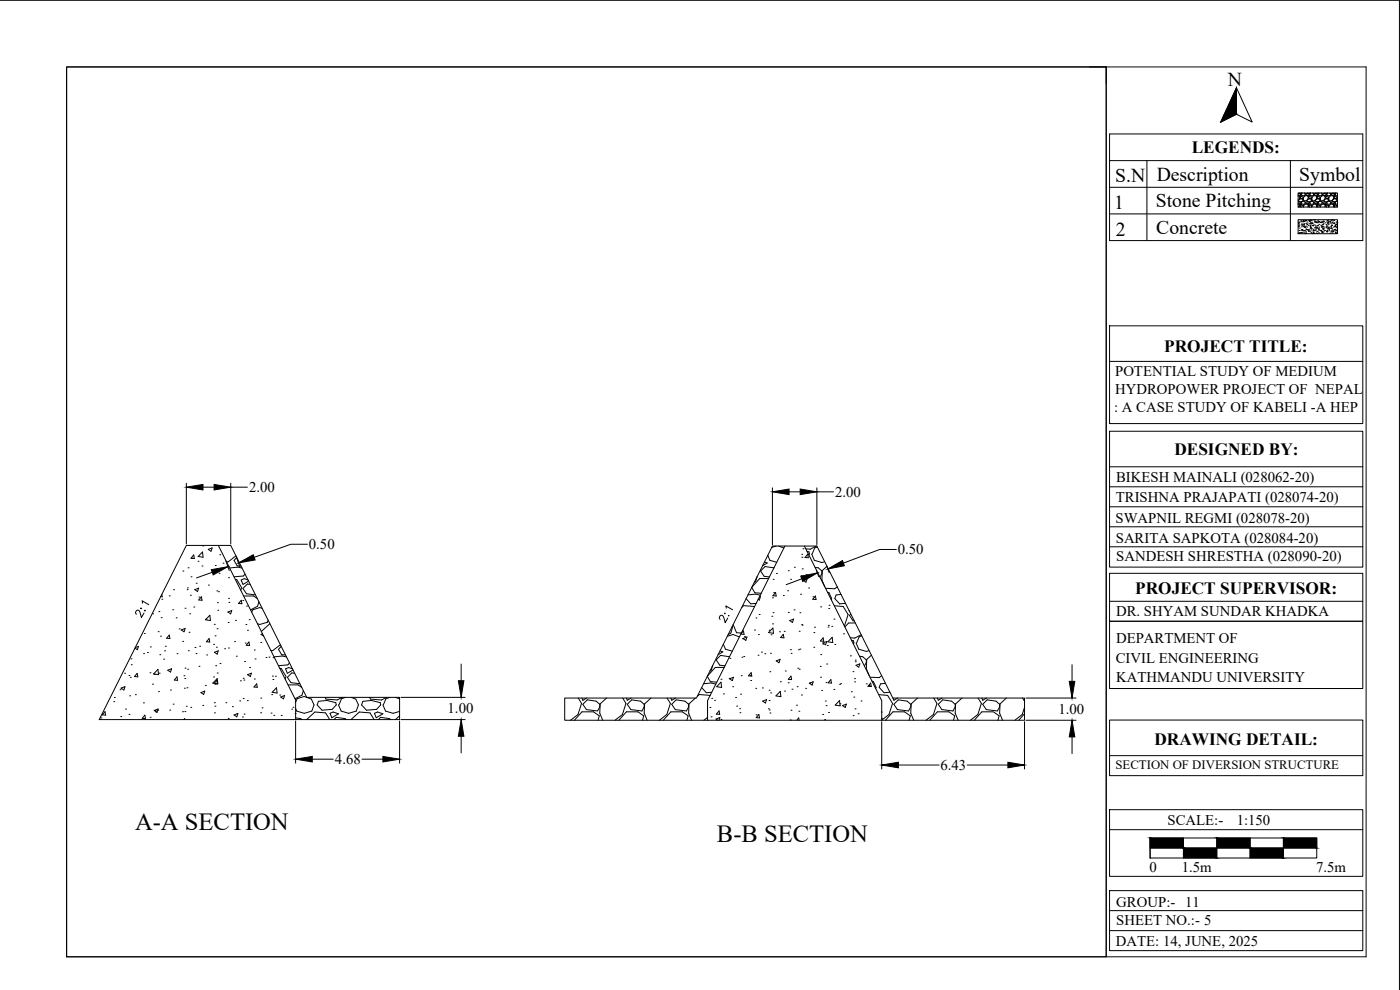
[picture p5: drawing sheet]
<svg xmlns="http://www.w3.org/2000/svg" width="420mm" height="297mm" viewBox="0 0 420 297" stroke-linecap="round" stroke-linejoin="round" font-family="sans-serif">
<defs><g id="words">
<g font-size="7.4">
<text x="40.5" y="249">A-A SECTION</text>
<text x="215.2" y="252.5">B-B SECTION</text>
</g>
<g font-size="5.9">
<text x="368.5" y="25.9">N</text>
<text x="334.7" y="54.7">S.N</text>
<text x="347.1" y="54.2">Description</text>
<text x="389.9" y="54.2">Symbol</text>
<text x="334.3" y="62.7">1</text>
<text x="346.9" y="62.2">Stone Pitching</text>
<text x="334.9" y="70.7">2</text>
<text x="347" y="70.1">Concrete</text>
</g>
<g font-size="5.2">
<text x="357.7" y="46">LEGENDS:</text>
<text x="349.4" y="105.7">PROJECT TITLE:</text>
<text x="352.5" y="136.4">DESIGNED BY:</text>
<text x="340.7" y="178.3">PROJECT SUPERVISOR:</text>
<text x="346.5" y="223.4">DRAWING DETAIL:</text>
</g>
<g font-size="4.4">
<text x="334.7" y="112.9">POTENTIAL STUDY OF MEDIUM</text>
<text x="334.7" y="118.3">HYDROPOWER PROJECT OF NEPAL</text>
<text x="334.4" y="123.7">: A CASE STUDY OF KABELI -A HEP</text>
<text x="74.8" y="147.6">2.00</text>
<text x="250.7" y="149">2.00</text>
<text x="335" y="144.5">BIKESH MAINALI (028062-20)</text>
<text x="334.9" y="150.6">TRISHNA PRAJAPATI (028074-20)</text>
<text x="334.8" y="156.8">SWAPNIL REGMI (028078-20)</text>
<text x="92.7" y="164.8">0.50</text>
<text x="269.4" y="166.3">0.50</text>
<text x="334.9" y="162.9">SARITA SAPKOTA (028084-20)</text>
<text x="335" y="168.3">SANDESH SHRESTHA (028090-20)</text>
<text x="335" y="184.9">DR. SHYAM SUNDAR KHADKA</text>
<text x="335" y="193">DEPARTMENT OF</text>
<text x="334.9" y="198.8">CIVIL ENGINEERING</text>
<text x="335" y="204.5">KATHMANDU UNIVERSITY</text>
<text x="134.3" y="214">1.00</text>
<text x="317.7" y="214.2">1.00</text>
<text x="100.5" y="229.3">4.68</text>
<text x="282.3" y="231">6.43</text>
<text x="350.4" y="247.4">SCALE:-</text>
<text x="371.2" y="247.4">1:150</text>
<text x="345" y="261.7">0</text>
<text x="354.6" y="261.7">1.5m</text>
<text x="395" y="261.7">7.5m</text>
<text x="335" y="272.2">GROUP:- 11</text>
<text x="335" y="277.6">SHEET NO.:- 5</text>
<text x="334.9" y="283.7">DATE: 14, JUNE, 2025</text>
</g>
<text font-size="3.8" x="334.8" y="230.8">SECTION OF DIVERSION STRUCTURE</text>
</g></defs>
<!-- layer: 0 -->
<g fill="none" stroke="#000" stroke-width=".3">
<path d="M0 .1h420v296.9M20 20.1h390v267h-390zM332 20.1v267M371.1 26.3l4.7 10.3-4.7-2.3-4.7 2.3zM371.1 26.3v8M389.6 57.9h11.8v4.2h-11.8zM389.6 65.9h11.8v4.2h-11.8zM55.9 145v18.2M60.9 146.2h3.4M69.2 145v18.2M69.2 146.2h5.1M231.8 146.4v17"/>
<path d="M236.8 147.6h3.3M245.2 146.4v17M245.2 147.6h4.9M48.6 178.4l.1 .7-.5-.1M48.6 179.8h.1M50.8 178.8h.1M52.1 176.9h.1M54.9 171.3h.1M56.2 176.9h.1M56.2 176.4h.1M56.5 170.4h.1M57.1 178.6h.1"/>
<path d="M57.3 173.1h.1M57.5 167.5h.1M58.1 166.5l.2 1.1-1-.1zM58.5 176.9l1.1-.4-.3 1zM58.9 175h.1M59.4 168.4h.1M59.7 179.2h.1M60.4 179.1l.2 1-1-.1zM60.6 169.8h.1M60.8 165.6l.1 1.6-1.4-.2zM60.8 163.8h.1M62.5 164.8l1.2-.4-.4 1z"/>
<path d="M62.5 175.6h.1M63.7 171.7l-4.7 1.7M64.6 169.7h.1M65.1 177.3h.1M65.5 163.6l23.2 46.4v5.9h31.2v-6.7h-27.8l-22.9-45.6h-13.3l-26.1 52.3h58.9M65.6 177.5h.1M65.8 172h.1M66 166.5h.1M66.9 169h.1M67.8 168.2l1 3M68.6 173.3h.1M68.6 179.5h.1"/>
<path d="M68.9 170.4l2.5-.2 1.3 .3M70.6 173.9h.4l1.5 2.4-.2 .8M70.8 166.8l-2.3 1.8-.5-.1M70.9 167.1l1.1 2.9M71.1 167.3l-.9 .9 1 1.6h1.2M73.1 178.8h3l1.1 .8M73.6 172.3l-.6 .5-2.8 .3M74.4 174l-1.1-.4-.9 .4 .5 1.4 1.7-1.1M75.1 175.4l-.9-.2-1.3 1.4 1.1 1.6 2.7 .3M92.3 163.3h-5l-11 3.9M223.9 179.6l1.4 1.6 1.6-.2M224.5 178.5l2.3-.2 1.4 .3"/>
<path d="M227.2 173l-.4 1.4-.4 .3M227.9 179.2l.3-.2-.3 1.1-.3-.3M229.4 168.6l.9 .3-1.4 .9M230.4 166.6l.7 1.5 2 .6M230.7 173.6h-2.7l-2.4 2.7 .9 1.5 2 .2M231.8 179.4h.1M232 173.8h.1M232.2 177.8h.1M232.3 170.4h.1M232.3 170.4l-2.7-.4-1.3 1.3 1 1.6 1.6 .2M232.8 177.8l.1 1-.9-.1zM232.9 163.8l-1.3 .4"/>
<path d="M233 172.1h.1M233.7 163.8l1.5 .6M235.1 178.7h.1M235.5 163.8l-23.2 46.4v5.9M236.4 177.3h.1M236.6 171.2h.1M237.3 173.8h.1M238.4 170.2h.1M240.3 178.3h.1M240.5 172.7h.1M240.6 166.3h.1M240.6 173.7l-4.7 1.7"/>
<path d="M240.7 167.2h.1M240.8 170.7h.1M241 164.7h.1M241.1 174.1l1.1-.4-.3 1zM241.4 163.8l23.2 46.4v5.9h42.9v-6.7h-39.6l-22.7-45.6h-13.4l-22.8 45.6h-39.5v6.7h42.8M241.9 172.4h.1M242.2 165.4l.6 .2 .1 .7-.2 .2M242.4 166.3l.2 1h-1zM242.7 176.4h.1M243.6 166.3l.8 1.8 2.3 .7 .8-.3M244 179h.1M244.6 170.2l1 .2 1.1 .9v.8l-.6 1.1"/>
<path d="M244.7 178.8l.2 1.1-1-.1zM245 171l.7 2M245 163.8l-1.8 1-1.4-.1M245.3 164.1l-.8 .3-.8 1.9M246.2 173.6h.1M246.3 173.5l-.1 .1M248.1 169.8l.8 2M248.2 169.9l-1.4 1.3-.1 2.8 .9 2.1M248.3 177.7l.5 .1 .8 1.8-.1 .3M251.3 176.1l-.8 .6-2.7-.2M252.4 178.4l-1.5 .1-.4 1.1 1.5 1.6 1.7-.2M269 164.9h-5l-10.9 4.1"/>
<path d="M39.3 197.7h.1M39.4 199.4h.1M40.6 194.3l1-.4-.4 1-.7-.4M42.3 182.5l.2 .1zM42.8 181l-.2-.7 2.1 1.1M43.1 196.1h.1M43.2 183.9l-.8 1.4-.4-1.5-.5-.7h-.4l-.4 .5 .3 .7M43.3 190.1h.1M43.4 183.1l.2 .2zM44.2 195.8h.1M45.1 194.1h.1M45.8 184.2h.1"/>
<path d="M47.5 189.5h.1M47.7 183.5h.1M48 196.4h.1M48.2 190.9h.1M48.4 185.3h.1M49.1 197.8h.1M49.4 195.3h.1M49.6 193.9h.1M50.8 190.5l.2 1.1-1-.1zM51.8 183h.1M52.9 185.4h.1M53.1 196.1h.1"/>
<path d="M53.8 188.7h.1M54.4 189l1.2-.4-.4 1zM54.8 192.4h.1M55.5 182.5h.1M56.5 195.3h.1M56.7 189.7h.1M56.9 184.2h.1M58.2 182.1h.1M58.5 194.3h.1M58.8 196.1h.1M59.7 199.9h.1M59.9 193.9h.1"/>
<path d="M61.8 185.8h.1M62 196.5h.1M62.8 191.6l.1 1-.9-.1zM63 184.6l.2 1.6-1.5-.2zM64.1 193.3h.1M64.3 187.3h.1M64.3 195.7l1.2-.4-.3 1zM64.5 190.8h.1M64.7 199.7h.1M64.9 194.2h.1M65.1 188.6h.1M65.2 180.8h.1"/>
<path d="M65.3 183.1h.1M66 199.1h.1M67.4 194.7h.1M68.4 183.6l1.2-.4-.4 1zM68.5 186.8h.1M68.5 194.4h.1M68.7 180.7h.1M70.4 192.5h.1M70.7 186.1h.1M70.9 196.9h.1M72.4 180.1l.2 1.1-1-.1zM72.9 180.2h.1"/>
<path d="M73.4 198.5h.1M73.6 192.9h.1M73.8 187.4h.1M74 181.8h.1M74.3 189.1h.1M74.7 192.6l.2 1.1-1-.1zM74.8 185.9h.1M76.3 195h.1M76.5 197.7h.1M77.7 180.5l-.4 1.4-2.1 1.1M78.3 192.8h.1M78.7 182.6l-.7-.3-2.2 .7-.3 .7"/>
<path d="M78.8 190.2l-.5 .1 .8 .6M79.8 197.3h.1M80.5 186.1l-.3 .6-2.2 .7-.7-.2M80.7 197.2h.1M81 187.1l-2.6 2.4M82 197.3h.1M82.3 197.1l2.5-.3 1.2 .3M84.1 193.4l-2.3 1.8h-.5M84.4 193.9l-.8 .9 .9 1.6 1.2 .1M86.9 198.9l-.5 .6-2.8 .2M138.4 199.2v5M213.9 199.7l-.4 1.3-.4 .4"/>
<path d="M216.1 195.3l.8 .3-1.4 .8M217.1 193.3l.6 1.5 2.1 .6M217.5 184l.1 .1zM217.9 182.5l-.1-.7 2.1 1.2M218.3 190.9l1.7-.5 1.9 .7M218.4 185.5l-.8 1.3-.7-2.1-.4-.1-.4 .2-.2 .6 .2 .4M218.6 184.7l.2 .1zM218.9 197v.1M218.9 197l-2.6-.4-1.4 1.4 1.1 1.6 1.6 .2M219 197.5h.1M219.7 188l.2 .1-.6 1.9-.8 .4M220 187.4l1.1 2.5h1.4"/>
<path d="M222.4 190.2l.7-.9 .2 1-1-.1M222.7 197.2h.1M222.9 191.6h.1M223 191.6l1.2-.5-.4 1zM223.2 197h.1M223.4 191h.1M226.4 182.1l-3.2-.4-.6 .6M226.5 189h.1M226.9 185.4h.1M227.5 196.6h.1M227.6 190.4h.1M227.8 184.4h.1"/>
<path d="M228.5 195.7h.1M229.5 196.1h.1M230.9 189.1h.1M231.2 196h.1M231.4 190.5h.1M231.6 184.9h.1M231.8 187.2h.1M232 188.4l.1 1.6-1.4-.2zM232 183.8h.1M232.9 198.3l1.2-.5-.3 1zM233.9 189.6h.1M235.1 190.3l.2 1.1-1-.1z"/>
<path d="M235.4 189.4h.1M236.6 183.8h.1M237 186.2l1.2-.5-.4 1.1zM237.2 194.9h.1M237.4 196h.1M238.3 183h.1M239.6 194.9h.1M239.8 189.4h.1M240.1 183.9h.1M240.1 194.8h.1M240.6 187.4h.1M240.7 187.6h.1"/>
<path d="M244.2 194.2h.1M244.3 189.8h.1M244.4 188.2h.1M246.2 199.9h.1M246.3 182.1h.1M246.3 196.4h.1M246.9 193.2h.1M247 192.9l1.1-.4-.3 1zM247 191.4l.2 1-1-.1zM248.1 199.2h.1M248.3 193.7h.1M248.5 188.1h.1"/>
<path d="M248.6 187.6h.1M248.7 182.6h.1M248.8 181.6h.1M249.6 187.9h.1M249.7 191.2l.2 1.6-1.5-.2zM250.3 185.8h.1M250.4 181.8l2.7 .2 1.4 2.4-1.1 3.4M250.5 193.4h.1M253.1 190.2h.1M254.8 183.2l.1 .2M254.9 183.4h.1M255.2 196.8h.1"/>
<path d="M255.3 184.2l-.4 .4 1.1 1.7h.4M255.6 192.1l.5 .2 .2 .6-.2 .2M256.7 198.1h.1M256.7 198.6h.1M256.7 186.9h-2l-1.1 1.2M256.9 199.6l1.2-.4-.4 1zM256.9 192.9l.8 1.9 2.3 .6 .8-.2M258 196.9l.9 .1 1.1 1v.8l-.6 1M258.4 190.4l-1.9 1-1.3-.1M258.6 190.8l-.7 .2-.8 1.9M261.5 196.6l-1.4 1.3-.1 2.7 .9 2.2M321.7 199.4v5"/>
<path d="M29.9 215.8h.1M30.3 215.4h.1M31.5 213.5l.2 1.1-1-.1zM34.2 210.5h.1M34.3 209.3h.1M36 206.9h.1M36.2 215h.1M36.3 206.5l1.2-.5-.3 1zM37.4 202h.1M37.7 212.8h.1M38.7 202.7h.1M38.7 214.3h.1"/>
<path d="M38.9 208.8h.1M39.1 203.2h.1M40.6 208.4h.1M41.2 202l.1 1.1-.9-.1zM43.1 210.9h.1M43.5 214.6l.2 1-1-.1zM45 201.9h.1M45.1 215.2h.1M45.8 205.3h.1M46.3 213.2l1.2-.5-.4 1zM46.3 202.4h.1M46.6 213.1h.1"/>
<path d="M46.8 213.6h.1M47.4 213.1h.1M47.4 200.8l.2 1.6-1.5-.2zM47.6 207.5h.1M47.8 202h.1M50.3 201.1l1.2-.5-.3 1.1zM50.9 213.1h.1M51.1 207h.1M52 211.3h.1M53.1 203.1l.2 1-1-.1zM54.8 213.5h.1M55.2 215.9l.2-.3 .1 .3"/>
<path d="M55.2 202.8h.1M55.3 206.5h.1M55.5 203.6h.1M55.5 213.5h.1M55.5 200.5h.1M55.9 211.9h.1M56.1 206.4h.1M56.3 200.8h.1M57.3 212.2h.1M60.3 207.8l1.2-.4-.4 1zM60.9 211.6h.1M61.6 205.7h.1"/>
<path d="M64.1 203.1h.1M64.3 210.8h.1M64.4 213.9h.1M64.5 211.9h.1M64.5 205.3h.1M65.1 204.1l.2 1.1-1-.1zM65.2 203.6l.2 1.6-1.5-.2zM65.2 201.9h.1M67.8 210.8h.1M68.5 215.5h.1M69.7 212h.1M70.2 214.5l1.2-.4-.3 1z"/>
<path d="M71.9 210.3h.1M72.2 204.3h.1M72.8 215.1h.1M73 203.5h.1M73 209.6h.1M73.2 204h.1M73.3 214.3h.1M74.2 210.2h.1M74.3 202.4l1.2-.4-.4 1zM74.9 200.3h.1M76.3 203.7h.1M77 205.2l.2 1-1-.1z"/>
<path d="M78.2 213.9h.1M78.3 209.5h.1M78.6 212.4h.1M81.3 214h.1M81.5 208.4h.1M81.7 202.9h.1M81.9 203.9h.1M82.2 214.6h.1M82.6 202.9h.1M83 206.4l.2 1.5-1.5-.2zM83.9 208.5h.1M84 200.5l.4 .1 1.4 2.4-.2 .8"/>
<path d="M84.2 209.1l1.2-.4-.3 1zM84.4 214.7h.1M86.4 205.5h3l1.2 .8M87.5 212.8h.1M87.8 200.7l-1.2-.4-.9 .4 .5 1.3 1.7-1M87.9 212.2h.1M88.4 202l-.8-.1-1.4 1.3 1.1 1.6 2.7 .4M88.6 214.1h.1M88.7 215.4l1.5 .2 .4 .3M88.7 210.7l.5-1.1 2.1-.6 2.1 .8 .8 1.7-.6 1.9-2.3 .6-2.3-.6-.3-.8M88.7 216.3v12.7M91 207.2l-.4 1.4-2.1 1.1"/>
<path d="M92 215.9l2.5-2.3 3.2 .3 1.2 2M95.6 210.4l2.5-.2 2.7 .6 .1 .7-1.2 1.3-3.1 .3-1.4-1.6zM97.5 209.2l.3 .6 3.4 .2 1.5-.8M99 214l1-.4 1.6 .6-2 1.2zM100.2 215.9l.7-.7 2.7 .4 .3 .3M103.7 209.2l-1.2 .4-.8 1.9M105.3 215.9l2.5-2.3 3.2 .3 1.3 2M105.4 209.2l1.4 .6 .8 1.7-.7 1.9-2.3 .6-2.2-.6-.8-1.9M108.9 210.4l2.5-.2 2.7 .6 .1 .7-1.2 1.3-3 .3-1.5-1.6zM110.9 209.2l.3 .6 3.3 .2 1.5-.8M112.4 214l.9-.4 1.6 .6-2 1.2zM113.6 215.9l.6-.7 2.7 .4 .3 .3"/>
<path d="M114.9 211.5l.8 1.9 2.3 .6 1.9-.5M117.1 209.2l-1.3 .4-.8 1.9M118.7 209.2l1.2 .5M119.9 214.8l-1.2 1.1M119.9 216.3v12.7M120.3 215.9h19.3M120.3 209.2h19.3M172.4 216.1l2.3-2.5h3.4l1.8 1.2-.4 1.3M173.5 209.4l1 1.6-1 3.4-2.3 1.7M174.7 209.4l.2 .7 1.2-.7M174.9 211.3l1.4-1.3 2.6 .4 1.1 .9v.8l-.7 1.2-3.3-.4zM182 209.4l-1.9 1.8-.1 2.8 .9 2.1"/>
<path d="M185.7 216.1l2.3-2.5h3.5l1.7 1.2-.4 1.3M186.9 209.4l1 1.6-1.1 3.4-2.2 1.7M188 209.4l.3 .7 1.1-.7M188.3 211.3l1.3-1.3 2.7 .4 1 .9v.8l-.6 1.2-3.4-.4zM195.4 209.4l-1.9 1.8-.2 2.8 .9 2.1M199.1 216.1l2.2-2.5h3.5l1.7 1.2-.4 1.3M200.2 209.4l1 1.6-1.1 3.4-2.2 1.7M201.3 209.4l.3 .7 1.1-.7M201.6 211.3l1.3-1.3 2.7 .4 1.1 .9v.8l-.7 1.2-3.3-.4zM208.7 209.4l-1.9 1.8-.1 2.8 .8 2.1M210.6 206.3l1.4 1.6 1.6-.2M211.2 205.2l2.3-.3 1.3 .4"/>
<path d="M212.3 202.9l.9 1.6 1.9 .2M212.3 215.2l-1.1 .9M213.1 212.3h.1M213.1 208.7l-3.2-.3-.6 .5M213.4 215.1h.1M213.6 209.5h.1M214.5 210.1h.1M215.4 216.1l-.5-.4 1.1-.4-.2 .8M215.8 213.3l.2 1.1-1-.1zM216.4 203.8h.1M216.4 215.9h.1M216.4 204.7l.2 1.6-1.5-.3z"/>
<path d="M217.1 208.2h.1M217.3 200.3h-2.6l-2.4 2.6M218.8 203.5h.1M218.9 203.7l1.2-.5-.3 1zM219.9 206h.1M220.8 209.3h.1M221.1 211.9h.1M222 212.6h.1M222.1 213.8h.1M222.3 208.3h.1M222.5 202.7h.1M225.1 202.7h.1"/>
<path d="M225.3 204.2h.1M225.4 201.8l.2 1.1-1-.1zM226.8 206.5h.1M226.9 214.5h.1M227.7 214.4l.2 1-1-.1zM228.8 206.4h.1M228.9 210.4l1.2-.5-.4 1zM230.6 212.7h.1M230.8 210.2h.1M230.8 207.1h.1M230.9 213h.1M231 201.6h.1"/>
<path d="M231.1 213.9h.1M231.3 207.9h.1M234.2 207.4l.1 1.6-1.4-.2zM234.2 204.6h.1M235.5 207.4h.1M235.7 201.3h.1M236.5 204.9h.1M237.2 216h.1M237.4 213.1h.1M237.4 202.9l.2 1-1-.1zM237.7 206.8h.1M239 211.6h.1"/>
<path d="M239.1 216.1l.6-.7 .1 .7M239.2 206h.1M239.4 200.5h.1M239.8 213.4h.1M239.9 200.8h.1M240.5 208.5h.1M241.8 206.5h.1M242.9 205l1.2-.4-.4 1zM243.1 204.9h.1M246.3 203.2h.1M246.6 207.2h.1M246.9 214.4h.1"/>
<path d="M247.5 215.9h.1M247.7 210.3h.1M247.9 204.8h.1M247.9 211.7h.1M248.7 213.8h.1M249.3 203.9l.2 1.1-1-.1zM250.2 206.9h.1M252 210.2l.1 1.6-1.4-.2zM252 205.3h.1M252.1 211.2h.1M252.3 205.1h.1M252.8 211.7l1.2-.4-.3 1z"/>
<path d="M255.5 207.5h.1M256 201.5h.1M256 214.7h.1M256.2 209.2h.1M256.5 203.6h.1M256.5 204.6h.1M256.6 212.7h.1M257.5 214.2h.1M258.4 210.3h.1M260 205.2h.1M260.9 205.7h.1M261.3 205l.2 1-1-.1z"/>
<path d="M261.7 204.4l.4 .1 .8 1.7-.1 .4M263.7 208.4l2.7 .2 1.5 2.4-1.1 3.4-2.2 1.7h-52.3M264.5 213.6h.1M264.5 215.5h.1M264.6 202.7l-.7 .6-2.8-.1M264.6 216.5v14.2M265.7 216.1l2.3-2.5h3.5l1.7 1.2-.4 1.3M265.7 205l-1.4 .2-.4 1 1.4 1.7 1.8-.2M268 209.4l.3 .7 1.1-.7M268.3 211.3l1.3-1.3 2.7 .4 1 .9v.8l-.6 1.2-3.4-.4zM275.4 209.4l-1.9 1.8-.2 2.8 .9 2.1M279.1 216.1l2.2-2.5h3.5l1.7 1.2-.3 1.3"/>
<path d="M280.2 209.4l1 1.6-1.1 3.4-2.2 1.7M281.3 209.4l.3 .7 1.1-.7M281.6 211.3l1.3-1.3 2.7 .4 1.1 .9v.8l-.7 1.2-3.3-.4zM288.7 209.4l-1.9 1.8-.1 2.8 .9 2.1M292.4 216.1l2.3-2.5h3.4l1.8 1.2-.4 1.3M293.5 209.4l1 1.6-1 3.4-2.3 1.7M294.7 209.4l.2 .7 1.2-.7M294.9 211.3l1.4-1.3 2.6 .4 1.1 .9v.8l-.7 1.2-3.3-.4zM302 209.4l-1.9 1.8-.1 2.8 .9 2.1M306.9 209.4l.6 1M307.5 212.2l-.7 2.2-2.2 1.7M307.5 214.2l-1.8 1.9"/>
<path d="M307.5 216.5v14.2M307.9 216.1h15M307.9 209.4h15M93.7 227.8h6.3M108.6 227.8h6.3M138.4 220.9v5M269.6 229.5h12.3M290.2 229.5h12.3M321.7 221.1v5"/>
</g>
<g fill="#000" stroke="#000" stroke-width=".3">
<path d="M55.9 146.2l5-.9v1.7zM64.3 145.3l4.9 .9-4.9 .8zM231.8 147.6l5-.9v1.7zM240.1 146.7l5.1 .9-5.1 .8zM63.4 170.9l5-.9-4.4 2.5zM71.6 168.9l4.4-2.5 .6 1.6zM240.3 172.9l5-1-4.4 2.6zM248.4 170.7l4.4-2.5 .6 1.5zM137.6 204.2h1.6l-.8 5zM320.9 204.4h1.7l-.9 5zM88.7 227.8l5-.8v1.6zM114.9 227l5 .8-5 .8z"/>
<path d="M138.4 215.9l.8 5h-1.6zM264.6 229.5l5-.8v1.7zM302.5 228.7l5 .8-5 .9zM321.7 216.1l.9 5h-1.7z"/>
</g>
<!-- layer: layout -->
<g fill="none" stroke="#000" stroke-width=".3">
<path d="M333 48.2h76M333 40.2h76v32h-76zM333 56.2h76M344.2 48.2v24M387.3 48.1v24.1M333 64.2h76M333 97.8h76v29.3h-76zM333 108.4h76M333 129.4h76v40.8h-76zM333 140.1h76M333 146.1h76M333 152.1h76"/>
<path d="M333 158.1h76M333 172h76v14.4h-76zM333 164.1h76M333 186.4h76v20.2h-76zM333 180.4h76M333 216h76v16.7h-76zM333 226.7h76M333 242.9h76v20h-76zM333 248.9h76M333 267.2h76v18h-76zM333 273.2h76M333 279.2h76"/>
</g>
<!-- layer: . -->
<g fill="#000" stroke="#000" stroke-width=".3">
<path d="M371.1 26.3v8h-3.7zM367.4 34.3l-1 2.3 4.7-2.3z"/>
<path d="M345.2 251.4l10 3v-3zM345.2 251.4l10 3h-10z"/>
<path d="M355.2 254.4l10 3v-3zM355.2 254.4l10 3h-10z"/>
<path d="M365.2 251.4l10 3v-3zM365.2 251.4l10 3h-10z"/>
<path d="M375.2 254.4l10 3v-3zM375.2 254.4l10 3h-10z"/>
<path d="M385.2 251.4l10 3v-3zM385.2 251.4l10 3h-10z"/>
</g>
<!-- layer: Cont_Annotation -->
<path d="M20 20.1h312v267h-312zM327 20.1h5v5M345.2 251.4h50v6h-50zM345.2 254.4h50M345.2 251.4v6M355.2 251.4v6M365.2 251.4v6M375.2 251.4v6M385.2 251.4v6" fill="none" stroke="#000" stroke-width=".3"/>
<!-- layer: . -->
<g fill="none" stroke="#000" stroke-width=".3">
<path d="M389.6 58.1l.8 .2-.2 .2h-.6M389.6 58.7h.2l.3 .5-.2 .6-.3 .3M389.8 57.9h.9M390.1 58.8h.5l-.4 .2zM390.1 59.7h.7l.3 .2-.1 .4-.5 .3-.6-.1-.2-.3zM390.4 59l.7 .3-.1 .3h-.6l-.2-.3zM390.8 57.9l-.2 .4 .1 .3 .4 .2 .5-.2 .1-.3-.3-.4M391.2 59.2l.6-.5h.6l.3 .5-.2 .6-.6 .5-.5-.1zM392 58.1l1 .2-.2 .2-.6 .1zM392.4 57.9h.8M392.6 58.8h.5l-.4 .2zM392.7 59.7h.6l.4 .2-.1 .4-.6 .3-.6-.1-.2-.3z"/>
<path d="M393 59l.7 .3-.1 .3h-.7l-.2-.3zM393.4 57.9l-.3 .4M393.7 59.2l.6-.5h.6l.3 .5-.2 .6-.6 .5-.5-.1zM394 57.9l.3 .4-.2 .3h-.8l-.2-.3M394.5 58.1l1 .2-.2 .2-.6 .1zM394.9 57.9h.9M395.2 58.8h.4l-.3 .2zM395.2 59.7h.7l.3 .2-.1 .4-.5 .3-.7-.1-.1-.3zM395.5 59l.7 .3-.1 .3h-.6l-.2-.3zM395.9 57.9l-.2 .4M396.3 59.2l.5-.5h.7l.2 .5-.2 .6-.5 .5-.6-.1zM396.5 57.9l.3 .4-.1 .3h-.9l-.2-.3"/>
<path d="M397 58.1l1.1 .2-.3 .2-.6 .1zM397.5 57.9h.8M397.7 58.8h.5l-.4 .2zM397.8 59.7h.6l.3 .2-.1 .4-.5 .3-.6-.1-.2-.3zM398.1 59l.7 .3-.2 .3h-.6l-.2-.3zM398.4 57.9l-.2 .4M398.4 57.9h.1M398.8 59.2l.6-.5h.6l.3 .5-.2 .6-.6 .5-.5-.1zM399.1 57.9l.2 .4-.1 .3h-.9l-.1-.3M399.6 58.1l1 .2-.2 .2-.6 .1zM400 57.9h.8M400.3 58.8h.4l-.4 .2z"/>
<path d="M400.3 59.7h.7l.3 .2-.1 .4-.5 .3-.7-.1-.2-.3zM400.6 59l.7 .3-.1 .3h-.7l-.2-.3zM401 57.9l-.3 .4 .2 .3 .5 .2M401.4 59.2v.8M389.6 60.6l.8 .2-.2 .3h-.6M389.6 61.3h.2l.3 .5-.1 .3M389.7 67.5h.1M389.7 66.6h.1M389.7 66.9h.2zM389.7 66.7h.1M389.7 69.9h.1M389.8 67.8l-.1 .2z"/>
<path d="M389.9 67.5h.1M389.9 69.2h.1M389.9 68.4h.1M390.1 61.3h.5l-.4 .3zM390.2 69.8l-.1 .1zM390.3 66.6h.1M390.4 66.2h.1M390.5 69.7h.1M390.5 68.9h.1M390.6 68h.1M390.6 62.1l-.4-.3 .2-.3 .7 .3v.3M390.6 67.2h.1"/>
<path d="M390.6 69.8l.2-.1zM390.6 69.1h.1M390.6 66.4h.1M390.6 67.4h.1M390.7 67.6h.1M390.7 68.9h.1M390.7 60.5h.9v.7h-.9l-.1-.4zM390.9 69.2h.1M390.9 66.6h.1M391.2 62.1v-.3l.6-.6 .6 .1 .3 .5-.2 .3M391.2 68l.2-.1zM391.2 67.6h.1"/>
<path d="M391.2 69.7h.1M391.2 66.4h.1M391.3 69.2h.1M391.3 66.4h.1M391.3 66.1l-.1 .1zM391.4 67.1l.1 .2h-.3zM391.5 69.1h.1M391.6 68.2h.1M391.7 68l-.2 .1zM391.7 66.3h.1M391.8 70l-.2 .1M391.8 70v.1"/>
<path d="M391.8 69.6h.1M391.8 70h.1M391.8 66.1h.2zM391.8 68.7h.1M391.9 67.9h.1M391.9 67h.1M391.9 66.2h.1M392 60.6l1 .2-.2 .3h-.6zM392 69.9l-.1 .2zM392.1 68.9h.1M392.2 68.1h.1M392.2 67.3h.1"/>
<path d="M392.2 67.2h.1M392.3 66.6h.1M392.5 69h.1M392.6 67.6h.1M392.6 69.3h.1M392.6 61.3h.5l-.4 .3zM392.7 69.4h.1M392.7 66.2h.1M392.7 69l.2-.1zM392.9 67.1h.1M392.9 66.2h.1M393.1 66.3h.1"/>
<path d="M393.1 60.8l.2 .4 .4 .1 .4-.1 .2-.4-.2-.3-.4-.1-.4 .1-.2 .3M393.1 69.4h.1M393.1 62.1l-.4-.3 .3-.3 .7 .3-.1 .3M393.1 66.2l-.1 .2zM393.1 68.5h.1M393.1 68h.1M393.2 67.7h.1M393.2 66.8h.1M393.2 66h.1M393.3 67.1h.2zM393.4 69.8h.1M393.4 69h.1"/>
<path d="M393.5 68.2l-.1 .1zM393.5 66.1h.1M393.6 68.6h.1M393.6 66.7h.1M393.7 67.1h.1M393.7 62.1v-.3l.6-.6 .6 .1 .3 .5-.1 .3M393.8 67h.1M393.8 70.1h.1M393.9 67.7h.1M394 69.3h.1M394 69.7h.1M394.1 68.8h.1"/>
<path d="M394.1 67.5l.1 .3-.2-.1zM394.2 69.2h.1M394.2 65.9h.1M394.2 70l.2-.1zM394.4 70h.1M394.4 69.2h.1M394.4 68.4h.1M394.4 66.4h.1M394.5 67.5h.1M394.5 66h.1M394.5 66.7h.1M394.5 60.6l1 .2-.2 .3h-.6z"/>
<path d="M394.7 68.7h.1M394.7 67.8h.1M394.8 69h.1M394.9 68.2l.1-.1zM395 66.4l-.2 .2zM395 66.7h.1M395 69.6h.1M395.1 68.3h.1M395.1 70h.1M395.2 66.8h.1M395.2 61.3h.4l-.3 .3zM395.3 67.8h.1"/>
<path d="M395.3 68.3l-.1 .2zM395.3 69.4h.1M395.4 67.7h.1M395.4 66.8h.1M395.5 66.3h.1zM395.6 60.8l.2 .4 .4 .1 .5-.1 .1-.4-.2-.3-.4-.1-.4 .1-.1 .3M395.7 68.9h.1M395.7 62.1l-.4-.3 .2-.3 .7 .3-.1 .3M395.7 68.6h.1M395.7 69.9h.1M395.7 69h.1M395.8 68.2h.1"/>
<path d="M395.8 67.3h.1M395.8 66.5h.1M396.1 66.7h.1M396.1 69.1h.1M396.2 62.1l.1-.3 .5-.6 .7 .1 .2 .5-.1 .3M396.3 66.8h.1M396.3 67.6h.1M396.4 69.2l.1-.1zM396.5 68.1h.1M396.6 69.4h.1M396.6 69.8h.1M396.6 67.8h.1"/>
<path d="M396.6 66.6h.1M396.7 68.1l.2-.2v.3zM396.7 69.4h.1M396.8 66.6l-.1 .1zM397 69.7h.1M397 67.3h.2zM397 68.8h.1M397 66.6h.1M397 60.6l1.1 .2-.3 .3h-.6zM397.1 68h.1M397.1 67.1h.1M397.1 66.3h.1"/>
<path d="M397.1 68.5l-.1 .1zM397.1 68.7h.1M397.2 66.5h.1M397.3 69.3h.1M397.3 68.4h.1M397.5 69.2h.1M397.7 66.9h.1M397.7 61.3h.5l-.4 .3zM397.9 68.3h.1M398 67.4h.1M398 67.9h.1M398 67.8h.1"/>
<path d="M398 69.5h.1M398.1 69.5h.1M398.1 66.3h.1M398.2 60.8l.1 .4 .5 .1 .4-.1 .1-.4-.1-.3-.4-.1-.4 .1-.2 .3M398.2 62.1l-.4-.3 .3-.3 .7 .3-.1 .3M398.2 69.2h.1M398.3 69.5h.1M398.3 68.7h.1M398.3 67.8h.1M398.4 67h.1M398.4 66.1h.1M398.5 66.6h.1"/>
<path d="M398.5 68.4l.2-.1zM398.6 67.3h.1M398.6 66.7l-.1 .2zM398.6 66.4h.1M398.6 68.4h.1M398.8 62.1v-.3l.6-.6 .6 .1 .3 .5-.1 .3M398.9 69.2h.1M398.9 68.2h.1M398.9 68.6l-.1 .2zM399 66.9h.1M399.1 66.5h.2zM399.2 70h.1"/>
<path d="M399.3 66.3h.1M399.4 67.9h.1M399.4 69.6h.1M399.5 67.6h.1M399.6 67.2h.1M399.6 68.3v.3h-.2zM399.6 60.6l1 .2-.2 .3h-.6zM399.6 69.3h.1M399.6 66.1h.1M399.6 68.5h.1M399.7 67.6h.1M399.7 66.8h.1"/>
<path d="M399.7 65.9h.1M399.8 69.9h.1M399.8 69h.1M399.9 66.6h.1M400 69.4l.2-.1zM400.1 68.1h.1M400.2 69.3h.1M400.2 66.2h.1M400.3 61.3h.4l-.4 .3zM400.4 67h.1M400.4 66.9l-.1 .1zM400.5 68.9h.1"/>
<path d="M400.5 68h.1M400.6 67.6l.2-.1zM400.7 68h.1M400.7 62.1l-.4-.3 .3-.3 .7 .3-.1 .3M400.7 69.8h.1M400.7 69.6h.1M400.8 68.8l-.1 .1zM400.9 70h.1M400.9 69.1h.1M400.9 68.3h.1M401 67.5h.1M401 67.3h.1"/>
<path d="M401 66.6h.1M401.1 69h.1M401.1 67.9h.1M401.2 67h.1M401.2 66.7h.1M401.4 61.7l-.1 .4M401.4 60.4l-.5 .1-.2 .3 .2 .4 .5 .1"/>
</g>
<use href="#words"/>
</svg>
